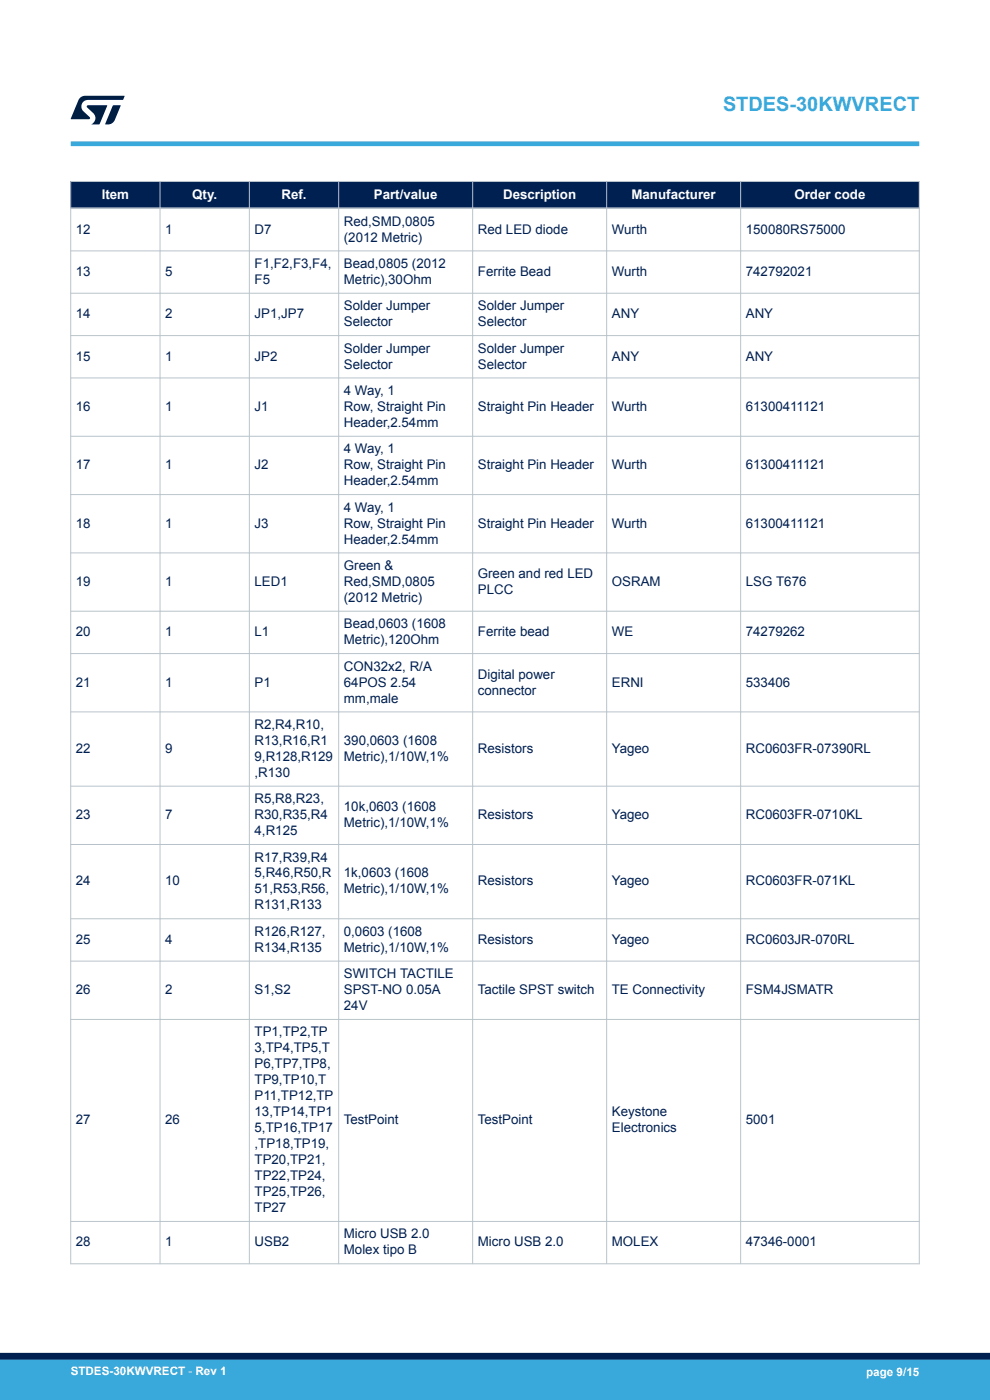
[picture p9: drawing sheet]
<svg xmlns="http://www.w3.org/2000/svg" width="210mm" height="297mm" viewBox="0 0 210 297" stroke-linecap="round" stroke-linejoin="round" font-family="sans-serif">
<defs><g id="words">
<text font-size="4.2" fill="#39a9dc" x="153.4" y="23.5">STDES-30KWVRECT</text>
<g font-size="2.8" fill="#fff">
<text x="21.6" y="42.1">Item</text>
<text x="40.8" y="42.1">Qty.</text>
<text x="59.7" y="42.1">Ref.</text>
<text x="79.3" y="42.1">Part/value</text>
<text x="106.7" y="42.1">Description</text>
<text x="134" y="42.1">Manufacturer</text>
<text x="168.5" y="42.1">Order code</text>
</g>
<g font-size="2.8" fill="#002052">
<text x="72.9" y="47.9">Red,SMD,0805</text>
<text x="16.1" y="49.5">12</text>
<text x="35.1" y="49.5">1</text>
<text x="54" y="49.5">D7</text>
<text x="72.9" y="51.2">(2012 Metric)</text>
<text x="101.4" y="49.5">Red LED diode</text>
<text x="129.8" y="49.5">Wurth</text>
<text x="158.2" y="49.5">150080RS75000</text>
<text x="16.1" y="58.5">13</text>
<text x="35.1" y="58.5">5</text>
<text x="54" y="56.8">F1,F2,F3,F4,</text>
<text x="72.9" y="56.8">Bead,0805 (2012</text>
<text x="101.4" y="58.5">Ferrite Bead</text>
<text x="129.8" y="58.5">Wurth</text>
<text x="158.2" y="58.5">742792021</text>
<text x="54" y="60.2">F5</text>
<text x="72.9" y="60.2">Metric),30Ohm</text>
<text x="72.9" y="65.8">Solder Jumper</text>
<text x="101.4" y="65.8">Solder Jumper</text>
<text x="16.1" y="67.5">14</text>
<text x="35.1" y="67.5">2</text>
<text x="54" y="67.5">JP1,JP7</text>
<text x="72.9" y="69.2">Selector</text>
<text x="101.4" y="69.2">Selector</text>
<text x="129.8" y="67.5">ANY</text>
<text x="158.2" y="67.5">ANY</text>
<text x="16.1" y="76.5">15</text>
<text x="35.1" y="76.5">1</text>
<text x="54" y="76.5">JP2</text>
<text x="72.9" y="74.8">Solder Jumper</text>
<text x="101.4" y="74.8">Solder Jumper</text>
<text x="129.8" y="76.5">ANY</text>
<text x="158.2" y="76.5">ANY</text>
<text x="72.9" y="78.2">Selector</text>
<text x="72.9" y="83.8">4 Way, 1</text>
<text x="101.4" y="78.2">Selector</text>
<text x="16.1" y="87.2">16</text>
<text x="35.1" y="87.2">1</text>
<text x="54" y="87.2">J1</text>
<text x="72.9" y="87.2">Row, Straight Pin</text>
<text x="101.4" y="87.2">Straight Pin Header</text>
<text x="129.8" y="87.2">Wurth</text>
<text x="158.2" y="87.2">61300411121</text>
<text x="72.9" y="90.6">Header,2.54mm</text>
<text x="16.1" y="99.5">17</text>
<text x="35.1" y="99.5">1</text>
<text x="54" y="99.5">J2</text>
<text x="72.9" y="96.2">4 Way, 1</text>
<text x="72.9" y="99.5">Row, Straight Pin</text>
<text x="101.4" y="99.5">Straight Pin Header</text>
<text x="129.8" y="99.5">Wurth</text>
<text x="158.2" y="99.5">61300411121</text>
<text x="72.9" y="102.9">Header,2.54mm</text>
<text x="16.1" y="111.9">18</text>
<text x="35.1" y="111.9">1</text>
<text x="54" y="111.9">J3</text>
<text x="72.9" y="108.5">4 Way, 1</text>
<text x="72.9" y="111.9">Row, Straight Pin</text>
<text x="101.4" y="111.9">Straight Pin Header</text>
<text x="129.8" y="111.9">Wurth</text>
<text x="158.2" y="111.9">61300411121</text>
<text x="72.9" y="115.3">Header,2.54mm</text>
<text x="16.1" y="124.3">19</text>
<text x="35.1" y="124.3">1</text>
<text x="54" y="124.3">LED1</text>
<text x="72.9" y="120.9">Green &amp;</text>
<text x="72.9" y="124.3">Red,SMD,0805</text>
<text x="101.4" y="122.6">Green and red LED</text>
<text x="101.4" y="126">PLCC</text>
<text x="129.8" y="124.3">OSRAM</text>
<text x="158.2" y="124.3">LSG T676</text>
<text x="72.9" y="127.7">(2012 Metric)</text>
<text x="16.1" y="135">20</text>
<text x="35.1" y="135">1</text>
<text x="54" y="135">L1</text>
<text x="72.9" y="133.3">Bead,0603 (1608</text>
<text x="72.9" y="136.7">Metric),120Ohm</text>
<text x="101.4" y="135">Ferrite bead</text>
<text x="129.8" y="135">WE</text>
<text x="158.2" y="135">74279262</text>
<text x="72.9" y="142.3">CON32x2, R/A</text>
<text x="101.4" y="144">Digital power</text>
<text x="16.1" y="145.6">21</text>
<text x="35.1" y="145.6">1</text>
<text x="54" y="145.6">P1</text>
<text x="72.9" y="145.6">64POS 2.54</text>
<text x="72.9" y="149">mm,male</text>
<text x="101.4" y="147.3">connector</text>
<text x="129.8" y="145.6">ERNI</text>
<text x="158.2" y="145.6">533406</text>
<text x="54" y="154.6">R2,R4,R10,</text>
<text x="16.1" y="159.7">22</text>
<text x="35.1" y="159.7">9</text>
<text x="54" y="158">R13,R16,R1</text>
<text x="54" y="161.4">9,R128,R129</text>
<text x="72.9" y="158">390,0603 (1608</text>
<text x="72.9" y="161.4">Metric),1/10W,1%</text>
<text x="101.4" y="159.7">Resistors</text>
<text x="129.8" y="159.7">Yageo</text>
<text x="158.2" y="159.7">RC0603FR-07390RL</text>
<text x="54" y="164.8">,R130</text>
<text x="16.1" y="173.8">23</text>
<text x="35.1" y="173.8">7</text>
<text x="54" y="170.4">R5,R8,R23,</text>
<text x="54" y="173.8">R30,R35,R4</text>
<text x="72.9" y="172.1">10k,0603 (1608</text>
<text x="101.4" y="173.8">Resistors</text>
<text x="129.8" y="173.8">Yageo</text>
<text x="158.2" y="173.8">RC0603FR-0710KL</text>
<text x="54" y="177.2">4,R125</text>
<text x="72.9" y="175.5">Metric),1/10W,1%</text>
<text x="54" y="182.8">R17,R39,R4</text>
<text x="16.1" y="187.8">24</text>
<text x="35.1" y="187.8">10</text>
<text x="54" y="186.2">5,R46,R50,R</text>
<text x="54" y="189.5">51,R53,R56,</text>
<text x="72.9" y="186.2">1k,0603 (1608</text>
<text x="72.9" y="189.5">Metric),1/10W,1%</text>
<text x="101.4" y="187.8">Resistors</text>
<text x="129.8" y="187.8">Yageo</text>
<text x="158.2" y="187.8">RC0603FR-071KL</text>
<text x="54" y="192.9">R131,R133</text>
<text x="16.1" y="200.2">25</text>
<text x="35.1" y="200.2">4</text>
<text x="54" y="198.5">R126,R127,</text>
<text x="54" y="201.9">R134,R135</text>
<text x="72.9" y="198.5">0,0603 (1608</text>
<text x="72.9" y="201.9">Metric),1/10W,1%</text>
<text x="101.4" y="200.2">Resistors</text>
<text x="129.8" y="200.2">Yageo</text>
<text x="158.2" y="200.2">RC0603JR-070RL</text>
<text x="72.9" y="207.5">SWITCH TACTILE</text>
<text x="16.1" y="210.9">26</text>
<text x="35.1" y="210.9">2</text>
<text x="54" y="210.9">S1,S2</text>
<text x="72.9" y="210.9">SPST-NO 0.05A</text>
<text x="72.9" y="214.3">24V</text>
<text x="101.4" y="210.9">Tactile SPST switch</text>
<text x="129.8" y="210.9">TE Connectivity</text>
<text x="158.2" y="210.9">FSM4JSMATR</text>
<text x="54" y="219.9">TP1,TP2,TP</text>
<text x="54" y="223.3">3,TP4,TP5,T</text>
<text x="54" y="226.7">P6,TP7,TP8,</text>
<text x="54" y="230">TP9,TP10,T</text>
<text x="54" y="233.4">P11,TP12,TP</text>
<text x="16.1" y="238.5">27</text>
<text x="35.1" y="238.5">26</text>
<text x="54" y="236.8">13,TP14,TP1</text>
<text x="72.9" y="238.5">TestPoint</text>
<text x="101.4" y="238.5">TestPoint</text>
<text x="129.8" y="236.8">Keystone</text>
<text x="158.2" y="238.5">5001</text>
<text x="54" y="240.2">5,TP16,TP17</text>
<text x="54" y="243.6">,TP18,TP19,</text>
<text x="129.8" y="240.2">Electronics</text>
<text x="54" y="247">TP20,TP21,</text>
<text x="54" y="250.4">TP22,TP24,</text>
<text x="54" y="253.7">TP25,TP26,</text>
<text x="54" y="257.1">TP27</text>
<text x="72.9" y="262.7">Micro USB 2.0</text>
<text x="16.1" y="264.4">28</text>
<text x="35.1" y="264.4">1</text>
<text x="54" y="264.4">USB2</text>
<text x="72.9" y="266.1">Molex tipo B</text>
<text x="101.4" y="264.4">Micro USB 2.0</text>
<text x="129.8" y="264.4">MOLEX</text>
<text x="158.2" y="264.4">47346-0001</text>
</g>
<g font-size="2.5" fill="#fff">
<text x="15" y="291.6">STDES-30KWVRECT - Rev 1</text>
<text x="183.7" y="291.9">page 9/15</text>
</g>
</g></defs>
<g fill="#002052">
<path d="M15 38.5h180v5.7h-180z" fill-rule="evenodd"/>
<path d="M15 38.5h180v5.7h-180z" fill-rule="evenodd"/>
</g>
<g fill="none" stroke="#b9c4ca" stroke-width=".21">
<path d="M14.9 38.5h180.2M15 38.4v229.8M33.9 38.4v229.8M52.9 38.4v229.8M71.8 38.4v229.8M100.3 38.4v229.8M128.7 38.4v229.8M157.1 38.4v229.8M195 38.4v229.8M14.9 53.2h180.2M14.9 62.2h180.2M14.9 71.2h180.2"/>
<path d="M14.9 80.2h180.2M14.9 92.6h180.2M14.9 104.9h180.2M14.9 117.3h180.2M14.9 129.7h180.2M14.9 138.7h180.2M14.9 151h180.2M14.9 166.8h180.2M14.9 179.2h180.2M14.9 194.9h180.2M14.9 203.9h180.2M14.9 216.3h180.2"/>
<path d="M14.9 259.1h180.2M14.9 268.1h180.2"/>
</g>
<path d="M14.9 44.2h180.2" fill="none" stroke="#b9c4ca" stroke-width=".35"/>
<path d="M15 30.5h180" fill="none" stroke="#39a9dc" stroke-width="1"/>
<g fill="#001e41">
<path d="M17.1 20.7l.9-.4 8.4 .1-.3 .8h-7.4a1.4 1.4 0 0 0-1.3 .8 1.4 1.4 0 0 0 .2 1.5l1.4 1.3v.4l-4 .1 1.6-4.1z"/>
<path d="M24 22.4h1.6l-1.3 3.1a1.54 1.54 0 0 1-1.4 .9l-.6-.1z"/>
<path d="M18.5 22.4h4.2l-1.6 4h-1.7a1.48 1.48 0 0 0 .4-2.4l-1.3-1.2z"/>
</g>
<g fill="#39a9dc">
<path d="M0 288.4h210v8.6h-210z" fill-rule="evenodd"/>
<path d="M-.1 288.4h210.2v4.4h-210.2z" fill-rule="evenodd"/>
</g>
<path d="M0 287.7h210" fill="none" stroke="#002052" stroke-width="1.4"/>
<use href="#words"/>
</svg>
